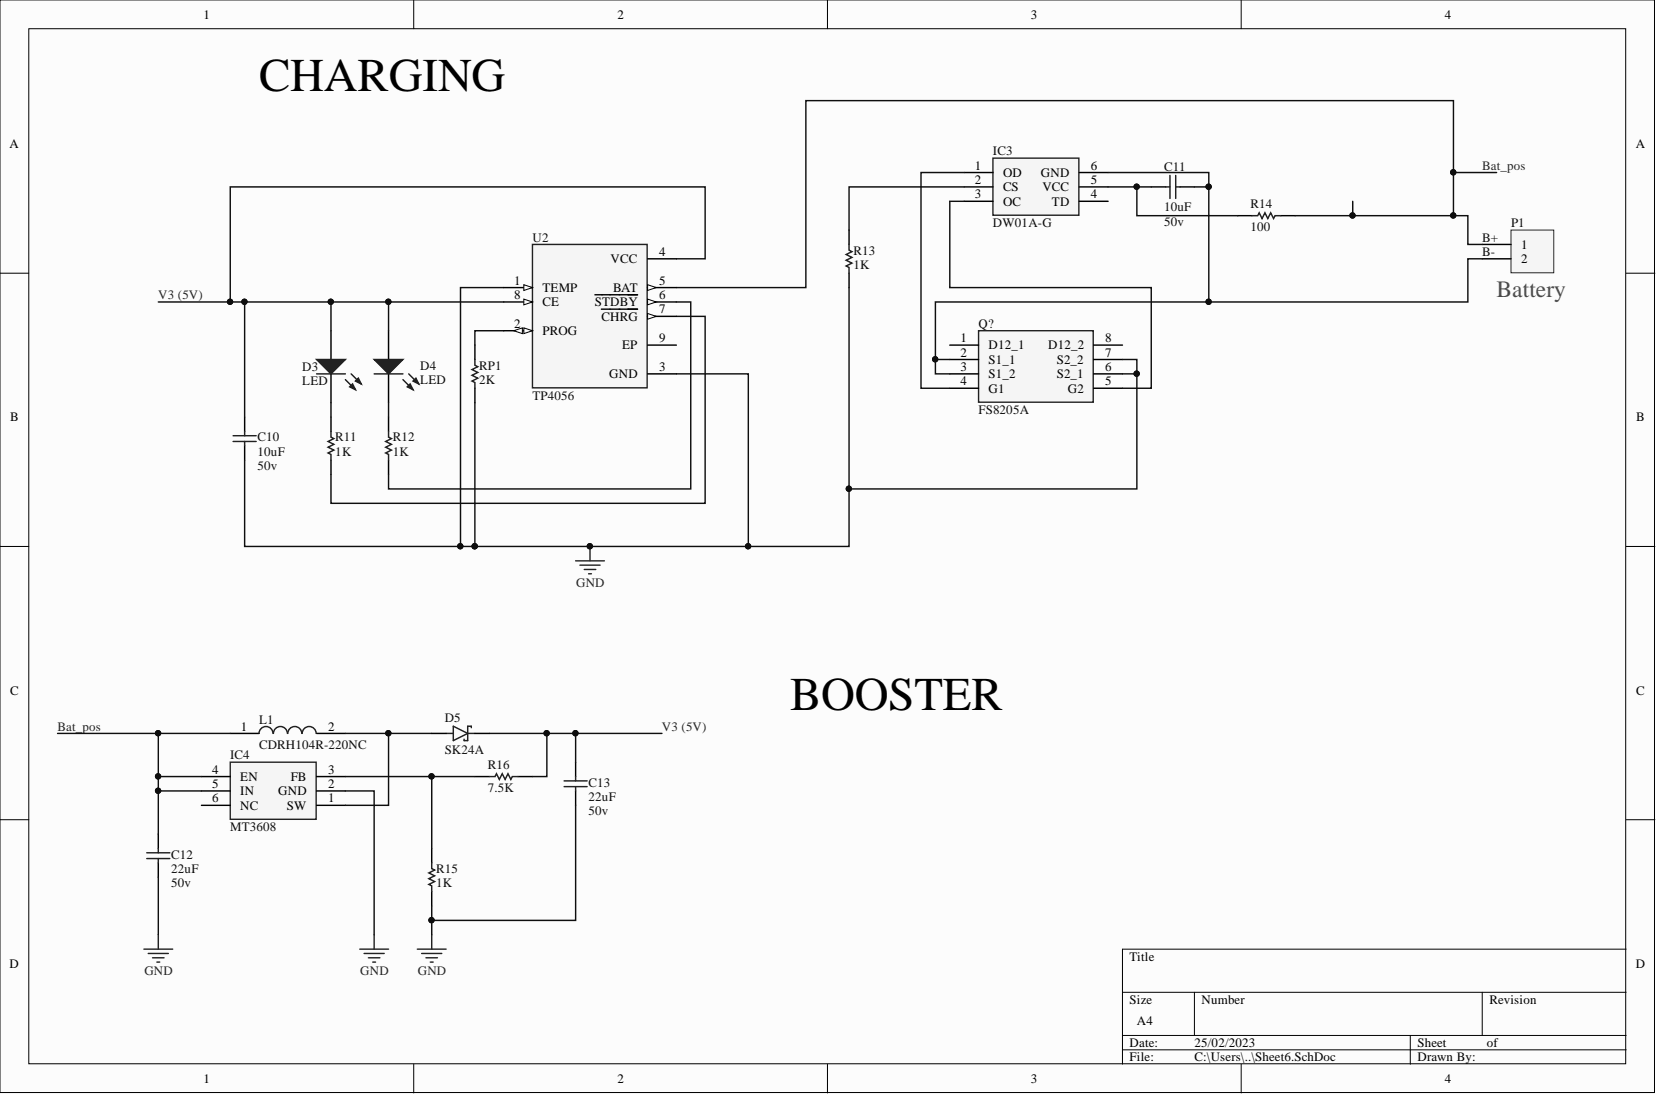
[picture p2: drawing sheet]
<svg xmlns="http://www.w3.org/2000/svg" width="292mm" height="193mm" viewBox="0 0 292 193" stroke-linecap="round" stroke-linejoin="round" font-family="sans-serif">
<defs><g id="words">
<g font-size="8.3">
<text x="45.7" y="16">CHARGING</text>
<text x="139.4" y="125.3">BOOSTER</text>
</g>
<text font-size="4.1" fill="#4c4c4c" x="264" y="52.3">Battery</text>
<g font-size="2.3">
<text x="35.9" y="3.3">1</text>
<text x="108.9" y="3.3">2</text>
<text x="181.8" y="3.3">3</text>
<text x="254.8" y="3.3">4</text>
<text x="1.7" y="26.1">A</text>
<text x="171.9" y="29.9">1</text>
<text x="192.4" y="29.9">6</text>
<text x="288.5" y="26.1">A</text>
<text x="171.9" y="32.5">2</text>
<text x="171.9" y="35">3</text>
<text x="176.9" y="31.2">OD</text>
<text x="176.9" y="33.7">CS</text>
<text x="183.6" y="31.2">GND</text>
<text x="183.9" y="33.7">VCC</text>
<text x="192.4" y="32.5">5</text>
<text x="192.4" y="35">4</text>
<text x="176.9" y="36.3">OC</text>
<text x="185.6" y="36.3">TD</text>
<text x="107.7" y="46.4">VCC</text>
<text x="116.3" y="45.1">4</text>
<text x="268.3" y="43.9">1</text>
<text x="268.3" y="46.4">2</text>
<text x="90.7" y="50.2">1</text>
<text x="90.7" y="52.8">8</text>
<text x="95.7" y="51.5">TEMP</text>
<text x="108.1" y="51.5">BAT</text>
<text x="116.3" y="50.2">5</text>
<text x="116.3" y="52.8">6</text>
<text x="90.7" y="57.8">2</text>
<text x="95.7" y="54">CE</text>
<text x="95.7" y="59.1">PROG</text>
<text x="104.9" y="54">STDBY</text>
<text x="106.1" y="56.6">CHRG</text>
<text x="116.3" y="55.3">7</text>
<text x="109.7" y="61.6">EP</text>
<text x="116.3" y="60.4">9</text>
<text x="116.3" y="65.4">3</text>
<text x="169.4" y="60.4">1</text>
<text x="169.4" y="62.9">2</text>
<text x="169.4" y="65.4">3</text>
<text x="174.4" y="61.6">D12_1</text>
<text x="174.4" y="64.2">S1_1</text>
<text x="184.9" y="61.6">D12_2</text>
<text x="186.4" y="64.2">S2_2</text>
<text x="194.9" y="60.4">8</text>
<text x="194.9" y="62.9">7</text>
<text x="194.9" y="65.4">6</text>
<text x="107.5" y="66.7">GND</text>
<text x="169.4" y="68">4</text>
<text x="174.4" y="66.7">S1_2</text>
<text x="174.4" y="69.2">G1</text>
<text x="186.4" y="66.7">S2_1</text>
<text x="188.3" y="69.2">G2</text>
<text x="194.9" y="68">5</text>
<text x="1.8" y="74.3">B</text>
<text x="288.6" y="74.3">B</text>
<text x="1.8" y="122.5">C</text>
<text x="288.6" y="122.5">C</text>
<text x="42.5" y="128.9">1</text>
<text x="57.9" y="128.9">2</text>
<text x="37.4" y="136.5">4</text>
<text x="42.4" y="137.7">EN</text>
<text x="51.3" y="137.7">FB</text>
<text x="57.9" y="136.5">3</text>
<text x="37.4" y="141.5">6</text>
<text x="37.4" y="139">5</text>
<text x="42.4" y="142.8">NC</text>
<text x="42.4" y="140.3">IN</text>
<text x="49.1" y="140.3">GND</text>
<text x="50.6" y="142.8">SW</text>
<text x="57.9" y="141.5">1</text>
<text x="57.9" y="139">2</text>
<text x="1.7" y="170.7">D</text>
<text x="199.3" y="169.4">Title</text>
<text x="288.5" y="170.7">D</text>
<text x="199.3" y="177.1">Size</text>
<text x="212" y="177.1">Number</text>
<text x="262.7" y="177.1">Revision</text>
<text x="199.3" y="184.7">Date:</text>
<text x="200.5" y="180.9">A4</text>
<text x="210.7" y="184.7">25/02/2023</text>
<text x="250" y="184.7">Sheet</text>
<text x="262.3" y="184.7">of</text>
<text x="35.9" y="191">1</text>
<text x="108.9" y="191">2</text>
<text x="181.8" y="191">3</text>
<text x="199.3" y="187.2">File:</text>
<text x="210.7" y="187.2">C:\Users\..\Sheet6.SchDoc</text>
<text x="250" y="187.2">Drawn By:</text>
<text x="254.8" y="191">4</text>
</g>
<g font-size="2.3" fill="#0e0e0e">
<text x="175.1" y="27.4">IC3</text>
<text x="205.4" y="30.2">C11</text>
<text x="175.1" y="40.1">DW01A-G</text>
<text x="205.4" y="37.3">10uF</text>
<text x="205.4" y="39.8">50v</text>
<text x="220.6" y="40.8">100</text>
<text x="220.6" y="36.8">R14</text>
<text x="266.5" y="40.1">P1</text>
<text x="93.9" y="42.6">U2</text>
<text x="150.5" y="47.4">1K</text>
<text x="150.5" y="44.9">R13</text>
<text x="261.4" y="42.6">B+</text>
<text x="261.4" y="45.1">B-</text>
<text x="172.6" y="57.8">Q?</text>
<text x="53.3" y="65.4">D3</text>
<text x="74.1" y="65.2">D4</text>
<text x="84.5" y="65.2">RP1</text>
<text x="53.3" y="68">LED</text>
<text x="74.1" y="67.7">LED</text>
<text x="84.5" y="67.7">2K</text>
<text x="93.9" y="70.5">TP4056</text>
<text x="45.4" y="77.9">C10</text>
<text x="59.1" y="77.9">R11</text>
<text x="69.3" y="77.9">R12</text>
<text x="172.6" y="73.1">FS8205A</text>
<text x="45.4" y="80.4">10uF</text>
<text x="45.4" y="82.9">50v</text>
<text x="59.1" y="80.4">1K</text>
<text x="69.3" y="80.4">1K</text>
<text x="45.7" y="127.7">L1</text>
<text x="78.4" y="127.3">D5</text>
<text x="40.6" y="133.9">IC4</text>
<text x="45.7" y="132.2">CDRH104R-220NC</text>
<text x="78.4" y="132.9">SK24A</text>
<text x="86" y="135.7">R16</text>
<text x="86" y="139.8">7.5K</text>
<text x="103.8" y="141.3">22uF</text>
<text x="103.8" y="143.8">50v</text>
<text x="103.8" y="138.8">C13</text>
<text x="40.6" y="146.6">MT3608</text>
<text x="30.2" y="154">22uF</text>
<text x="30.2" y="151.4">C12</text>
<text x="76.9" y="154">R15</text>
<text x="30.2" y="156.5">50v</text>
<text x="76.9" y="156.5">1K</text>
</g>
<g font-size="2.3" fill="#262626">
<text x="261.4" y="29.9">Bat_pos</text>
<text x="27.9" y="52.8">V3 (5V)</text>
<text x="101.6" y="103.5">GND</text>
<text x="10.2" y="128.9">Bat_pos</text>
<text x="116.8" y="128.9">V3 (5V)</text>
<text x="25.5" y="172">GND</text>
<text x="63.5" y="172">GND</text>
<text x="73.7" y="172">GND</text>
</g>
</g></defs>
<g fill="#fcfcfc" stroke="#000" stroke-width=".18">
<path d="M0 0h291.8v192.7h-291.8z"/>
<path d="M5.1 5.1h281.7v182.5h-281.7z"/>
</g>
<g fill="none" stroke="#000" stroke-width=".18">
<path d="M73 0v5.1M146 0v5.1M218.9 0v5.1M0 48.2h5.1M286.8 48.2h5.1M0 96.4h5.1M286.8 96.4h5.1M0 144.6h5.1M286.8 144.6h5.1M198 175h88.8M210.7 175v7.6M261.4 175v7.6"/>
<path d="M286.8 167.4h-88.8v20.3M73 187.7v5.1M146 187.7v5.1M198 182.6h88.8M198 185.2h88.8M218.9 187.7v5.1M248.8 182.6v5.1"/>
</g>
<path d="M58.4 58.3v5.1M58.4 65.9v5.1M58.4 73.6v2.5M68.5 73.6v2.5M58.4 81.2v2.5M68.5 81.2v2.5" fill="none" stroke="#000" stroke-width=".25"/>
<path d="M58.4 76.1v1l.5 .3-1 .5 1 .5-1 .5 1 .5-1 .5 .5 .3v1M68.5 76.1v1l.5 .3-1 .5 1 .5-1 .5 1 .5-1 .5 .5 .3v1" fill="none" stroke="#1c1c1c" stroke-width=".25"/>
<path d="M55.8 63.4h5.1l-2.5 2.5z" fill="#1c1c1c"/>
<path d="M55.8 63.4h5.1l-2.5 2.5zM60.9 67l1.8 1.7M61.9 65.9l1.8 1.8" fill="none" stroke="#1c1c1c" stroke-width=".25"/>
<path d="M61.7 68.2l.5-.5 .5 1z" fill="#1c1c1c"/>
<path d="M61.7 68.2l.5-.5 .5 1z" fill="none" stroke="#1c1c1c" stroke-width=".25"/>
<path d="M62.7 67.2l.5-.5 .5 1z" fill="#1c1c1c"/>
<path d="M55.8 65.9h5.1M62.7 67.2l.5-.5 .5 1z" fill="none" stroke="#1c1c1c" stroke-width=".25"/>
<path d="M68.5 58.3v5.1M68.5 65.9v5.1" fill="none" stroke="#000" stroke-width=".25"/>
<path d="M66 63.4h5.1l-2.6 2.5z" fill="#1c1c1c"/>
<path d="M66 63.4h5.1l-2.6 2.5zM71.1 67l1.8 1.7M72.1 65.9l1.8 1.8" fill="none" stroke="#1c1c1c" stroke-width=".25"/>
<path d="M71.8 68.2l.5-.5 .6 1z" fill="#1c1c1c"/>
<path d="M71.8 68.2l.5-.5 .6 1z" fill="none" stroke="#1c1c1c" stroke-width=".25"/>
<path d="M72.9 67.2l.5-.5 .5 1z" fill="#1c1c1c"/>
<path d="M41.1 76.9h4.1M41.1 77.9h4.1M43.2 76.1v.8M43.2 77.9v.7M66 65.9h5.1M72.9 67.2l.5-.5 .5 1zM83.8 63.4v1l.5 .3-1 .5 1 .5-1 .5 1 .5-1 .5 .5 .3v1" fill="none" stroke="#1c1c1c" stroke-width=".25"/>
<path d="M43.2 73.6v2.5M43.2 78.6v2.6M83.8 60.9v2.5M83.8 68.5v2.5" fill="none" stroke="#000" stroke-width=".25"/>
<path d="M101.5 98.9h5.1M102.3 99.7h3.5M104.1 96.4v2.5M103.1 100.4h2M103.8 101.2h.5" fill="none" stroke="#262626" stroke-width=".25"/>
<circle cx="104" cy="96.4" r=".47" fill="#0e0e0e" stroke="#0e0e0e" stroke-width=".18"/>
<path d="M172.6 58.3h20.2v12.6h-20.2z" fill="#f5f5f5" stroke="#262626" stroke-width=".25"/>
<path d="M167.5 60.9h5.1M167.5 63.4h5.1M167.5 65.9h5.1M167.5 68.5h5.1M192.9 60.9h5.1M192.9 63.4h5.1M192.9 65.9h5.1M192.9 68.5h5.1" fill="none" stroke="#000" stroke-width=".25"/>
<path d="M175.1 27.9h15.2v10.1h-15.2z" fill="#f5f5f5" stroke="#262626" stroke-width=".25"/>
<path d="M170.1 30.4h5M170.1 33h5M170.1 35.5h5M190.4 30.4h5.1M190.4 33h5.1M190.4 35.5h5.1M203.1 33h2.5M208.1 33h2.6M218.3 38h2.5M225.9 38h2.6M149.8 40.6v2.5M149.8 48.2v2.5" fill="none" stroke="#000" stroke-width=".25"/>
<path d="M205.6 33h.8M206.4 30.9v4.1M207.4 30.9v4.1M207.4 33h.7M220.8 38h1.1l.2-.5 .5 1.1 .5-1.1 .5 1.1 .5-1.1 .5 1.1 .3-.6h1M149.8 43.1v1l.5 .3-1 .5 1 .5-1 .5 1 .5-1 .5 .5 .3v1" fill="none" stroke="#1c1c1c" stroke-width=".25"/>
<path d="M266.5 40.6h7.6v7.5h-7.6z" fill="#f5f5f5" stroke="#262626" stroke-width=".18"/>
<path d="M261.4 43.1h5.1M261.4 45.7h5.1" fill="none" stroke="#000" stroke-width=".25"/>
<path d="M40.6 134.4h15.2v10.1h-15.2z" fill="#f5f5f5" stroke="#262626" stroke-width=".25"/>
<g fill="none" stroke="#000" stroke-width=".25">
<path d="M35.5 139.5h5.1M35.5 137h5.1M40.6 129.4h5.1M55.8 139.5h5.1M55.8 137h5.1M55.8 129.4h5.1M76.2 129.4h2.5M83.8 137h2.5M83.8 129.4h2.5M91.4 137h2.5M101.5 134.4v2.6M101.5 139.5v2.6"/>
<path d="M27.9 147.1v2.6M27.9 152.2v2.5M35.5 142.1h5.1M55.8 142.1h5.1M76.2 149.7v2.5M76.2 157.3v2.5"/>
</g>
<g fill="none" stroke="#1c1c1c" stroke-width=".25">
<path d="M45.7 129.4a1.23 1.23 0 0 1 1.2-1.2 1.23 1.23 0 0 1 1.3 1.2M48.2 129.4a1.23 1.23 0 0 1 1.3-1.2 1.23 1.23 0 0 1 1.2 1.2M50.8 129.4a1.23 1.23 0 0 1 1.2-1.2 1.23 1.23 0 0 1 1.2 1.2M53.3 129.4a1.23 1.23 0 0 1 1.2-1.2 1.23 1.23 0 0 1 1.3 1.2M78.7 129.4h1.3M80 128.1l2.5 1.3-2.5 1.2zM82.5 129.4h1.3M83.1 128.4v-.3h-.6v2.5h-.6v-.2M86.3 137h1l.3-.5 .5 1 .5-1 .5 1 .5-1 .5 1 .3-.5h1M99.5 137.7h4.1M99.5 138.8h4.1M101.5 137v.7"/>
<path d="M101.5 138.8v.7M25.9 150.4h4.1M25.9 151.4h4.1M27.9 149.7v.7M27.9 151.4v.8M76.2 152.2v1l.5 .3-1.1 .5 1.1 .5-1.1 .5 1.1 .5-1.1 .5 .6 .3v1"/>
</g>
<g fill="none" stroke="#262626" stroke-width=".25">
<path d="M25.4 167.4h5.1M26.1 168.2h3.6M26.9 168.9h2M27.7 169.7h.5M27.9 164.9v2.5M63.5 167.4h5M64.2 168.2h3.6M65 168.9h2M65.7 169.7h.6M66 164.9v2.5M73.6 167.4h5.1M74.4 168.2h3.5"/>
<path d="M75.1 168.9h2.1M75.9 169.7h.5M76.2 164.9v2.5"/>
</g>
<g fill="none" stroke="#0e0e0e" stroke-width=".25">
<path d="M170.1 33h-20.3v7.6M170.1 35.5h-2.6v15.2h35.6v17.8h-5.1M170.1 30.4h-7.6v38.1h5M195.5 33h7.6M195.5 30.4h17.7v2.6h-2.5M200.5 33v5h17.8M213.2 33v20.3M228.5 38h30.4v5.1h2.5M238.6 35.5v2.5M256.4 30.4v-12.7h-114.3v33h-22.8M264 30.4h-7.6v7.6M27.9 53.3h60.9"/>
<path d="M43.2 53.3v20.3M58.4 53.3v5M68.5 53.3v5M88.8 58.3h-5v2.6M88.8 50.7h-7.6v45.7h2.6M119.3 45.7h5.1v-12.7h-83.8v20.3M119.3 53.3h2.5v32.9h-53.3v-2.5M119.3 55.8h5.1v33h-66v-5.1M149.8 50.7v45.7h-17.8M261.4 45.7h-2.5v7.6h-93.9v10.1M58.4 71v2.6M68.5 71v2.6"/>
<path d="M83.8 71v25.4M119.3 65.9h12.7v30.5h-48.2M167.5 63.4h-2.5v2.5h2.5M198 63.4h2.5v2.5h-2.5M200.5 65.9v20.3h-50.7M43.2 81.2v15.2h38M10.2 129.4h17.7v7.6M27.9 139.5h7.6M27.9 129.4h12.7M35.5 137h-7.6v10.1M60.9 139.5h5.1v25.4M60.9 129.4h15.3"/>
<path d="M60.9 137h15.3v12.7M68.5 129.4v12.7h-7.6M76.2 137h7.6M86.3 129.4h10.2v7.6h-2.6M96.5 129.4h5v5M101.5 129.4h15.3M27.9 154.7v10.2M76.2 159.8v5.1M101.5 142.1v20.2h-25.3"/>
</g>
<g fill="#0e0e0e" stroke="#0e0e0e" stroke-width=".18">
<circle cx="40.6" cy="53.2" r=".47"/>
<circle cx="43.1" cy="53.2" r=".47"/>
<circle cx="58.3" cy="53.2" r=".47"/>
<circle cx="68.5" cy="53.2" r=".47"/>
<circle cx="83.7" cy="96.4" r=".47"/>
<circle cx="81.2" cy="96.4" r=".47"/>
<circle cx="132" cy="96.4" r=".47"/>
<circle cx="104" cy="96.4" r=".47"/>
<circle cx="149.7" cy="86.2" r=".47"/>
<circle cx="200.5" cy="65.9" r=".47"/>
<circle cx="165" cy="63.4" r=".47"/>
<circle cx="200.5" cy="32.9" r=".47"/>
<circle cx="213.2" cy="32.9" r=".47"/>
<circle cx="213.2" cy="53.2" r=".47"/>
<circle cx="238.6" cy="38" r=".47"/>
<circle cx="256.3" cy="38" r=".47"/>
<circle cx="256.3" cy="30.4" r=".47"/>
<circle cx="27.9" cy="136.9" r=".47"/>
<circle cx="27.9" cy="139.5" r=".47"/>
<circle cx="27.9" cy="129.3" r=".47"/>
<circle cx="68.5" cy="129.3" r=".47"/>
<circle cx="76.1" cy="136.9" r=".47"/>
<circle cx="96.4" cy="129.3" r=".47"/>
<circle cx="76.1" cy="162.3" r=".47"/>
<circle cx="101.5" cy="129.3" r=".47"/>
</g>
<path d="M93.9 43.1h20.2v25.3h-20.2z" fill="#f5f5f5" stroke="#262626" stroke-width=".25"/>
<path d="M88.8 50.7h5.1" fill="none" stroke="#000" stroke-width=".25"/>
<path d="M92.4 50.2l1.5 .5-1.5 .5z" fill="#fcfcfc"/>
<path d="M92.4 50.2l1.5 .5-1.5 .5z" fill="none" stroke="#000" stroke-width=".18"/>
<path d="M88.8 53.3h5.1" fill="none" stroke="#000" stroke-width=".25"/>
<path d="M92.4 52.8l1.5 .5-1.5 .5z" fill="#fcfcfc"/>
<path d="M92.4 52.8l1.5 .5-1.5 .5z" fill="none" stroke="#000" stroke-width=".18"/>
<path d="M88.8 58.3h5.1" fill="none" stroke="#000" stroke-width=".25"/>
<path d="M92.4 57.8l1.5 .5-1.5 .5z" fill="#fcfcfc"/>
<path d="M92.4 57.8l1.5 .5-1.5 .5z" fill="none" stroke="#000" stroke-width=".18"/>
<path d="M90.6 58.3l1.5-.5v1z" fill="#fcfcfc"/>
<path d="M90.6 58.3l1.5-.5v1z" fill="none" stroke="#000" stroke-width=".18"/>
<path d="M114.2 45.7h5.1M114.2 50.7h5.1" fill="none" stroke="#000" stroke-width=".25"/>
<path d="M114.2 50.2l1.5 .5-1.5 .5z" fill="#fcfcfc"/>
<path d="M114.2 50.2l1.5 .5-1.5 .5z" fill="none" stroke="#000" stroke-width=".18"/>
<path d="M114.2 53.3h5.1" fill="none" stroke="#000" stroke-width=".25"/>
<path d="M114.2 52.8l1.5 .5-1.5 .5z" fill="#fcfcfc"/>
<path d="M114.2 52.8l1.5 .5-1.5 .5z" fill="none" stroke="#000" stroke-width=".18"/>
<path d="M104.9 52h7.5M114.2 55.8h5.1" fill="none" stroke="#000" stroke-width=".25"/>
<path d="M114.2 55.3l1.5 .5-1.5 .5z" fill="#fcfcfc"/>
<path d="M114.2 55.3l1.5 .5-1.5 .5z" fill="none" stroke="#000" stroke-width=".18"/>
<path d="M106.1 54.5h6.3M114.2 60.9h5.1M114.2 65.9h5.1" fill="none" stroke="#000" stroke-width=".25"/>
<use href="#words"/>
</svg>
